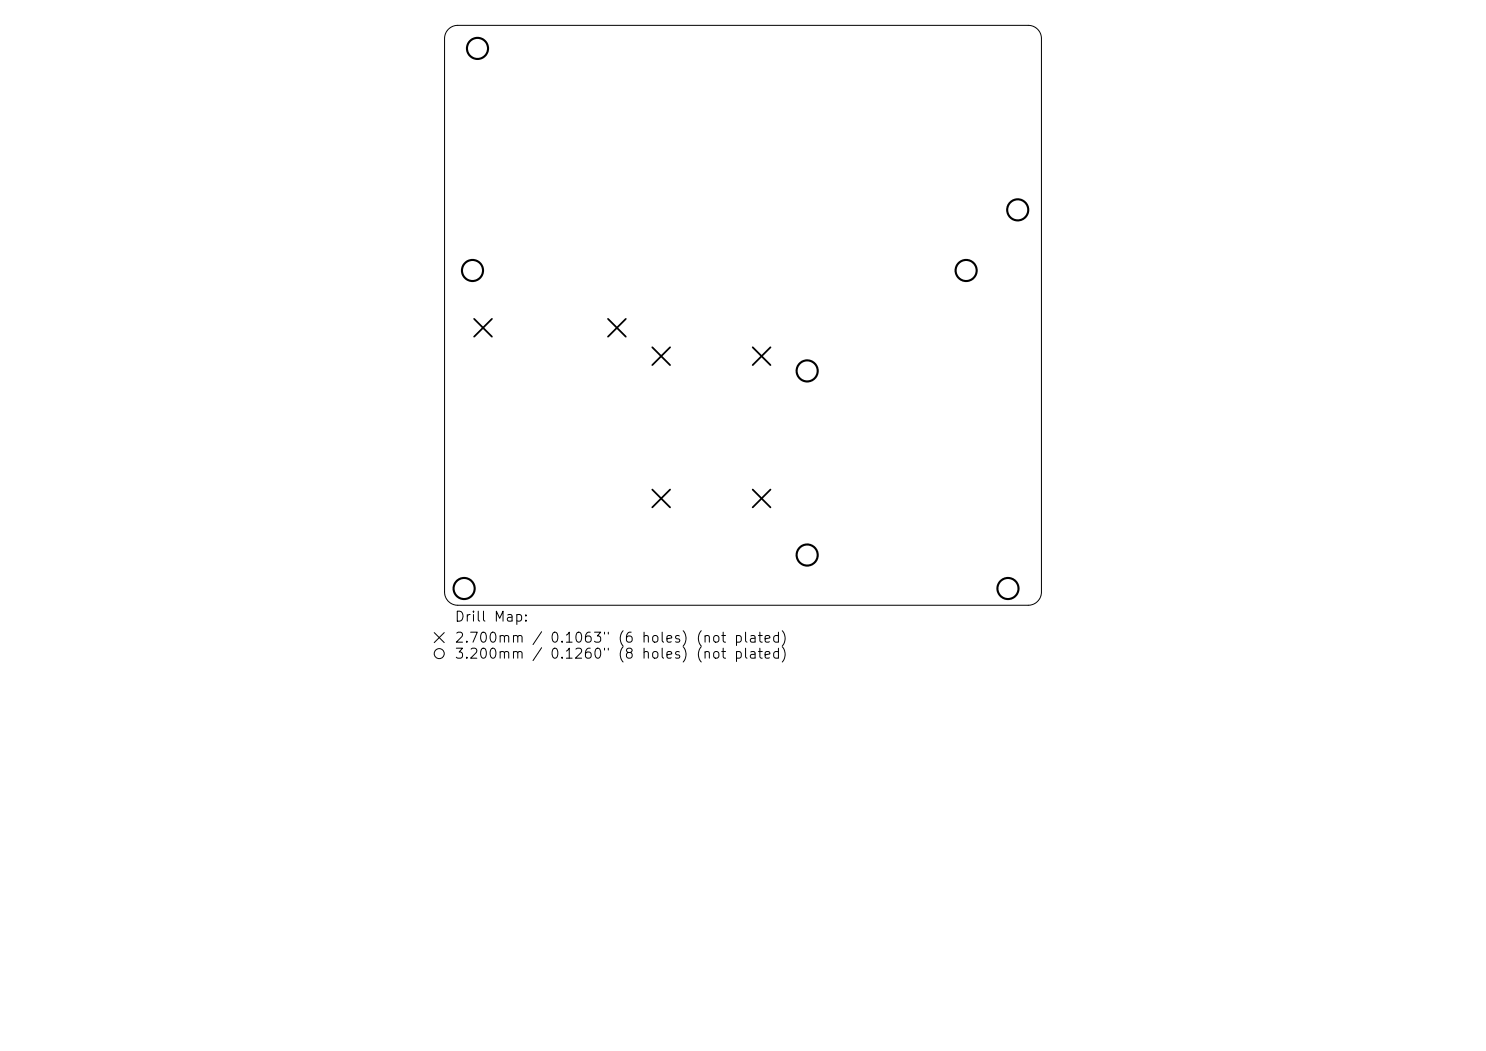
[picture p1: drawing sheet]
<svg xmlns="http://www.w3.org/2000/svg" width="297mm" height="210mm" viewBox="0 0 297 210" stroke-linecap="round" stroke-linejoin="round" font-family="sans-serif">
<defs><g id="words">
<g font-size="2">
<text x="90.7" y="124.7">Drill Map:</text>
<text x="90.7" y="128.9">2.700mm / 0.1063&quot; (6 holes) (not plated)</text>
<text x="90.7" y="132.1">3.200mm / 0.1260&quot; (8 holes) (not plated)</text>
</g>
</g></defs>
<g fill="none" stroke="#000" stroke-width=".2">
<path d="M89.6 5.8a2.63 2.63 0 0 1 1.9-.7h114a2.63 2.63 0 0 1 2.6 2.6v110.6a2.63 2.63 0 0 1-2.6 2.6h-114a2.63 2.63 0 0 1-2.6-2.6v-110.6a2.63 2.63 0 0 1 .7-1.9zM86.8 126.4l2 2M88.8 126.4l-2 2"/>
<circle cx="87.8" cy="130.6" r="1"/>
</g>
<path d="M94.8 63.7l3.5 3.6M98.3 63.7l-3.5 3.6M121.5 63.7l3.6 3.6M125.1 63.7l-3.6 3.6M130.4 69.4l3.5 3.6M133.9 69.4l-3.5 3.6M150.4 69.4l3.6 3.6M154 69.4l-3.6 3.6M130.4 97.8l3.5 3.6M133.9 97.8l-3.5 3.6M150.4 97.8l3.6 3.6M154 97.8l-3.6 3.6" fill="none" stroke="#000" stroke-width=".36"/>
<g fill="none" stroke="#000" stroke-width=".42">
<circle cx="95.4" cy="9.7" r="2.11"/>
<circle cx="94.4" cy="54" r="2.11"/>
<circle cx="193.1" cy="54" r="2.11"/>
<circle cx="203.4" cy="41.9" r="2.11"/>
<circle cx="161.3" cy="74.1" r="2.11"/>
<circle cx="92.8" cy="117.6" r="2.11"/>
<circle cx="161.3" cy="110.9" r="2.11"/>
<circle cx="201.5" cy="117.6" r="2.11"/>
</g>
<use href="#words"/>
</svg>
